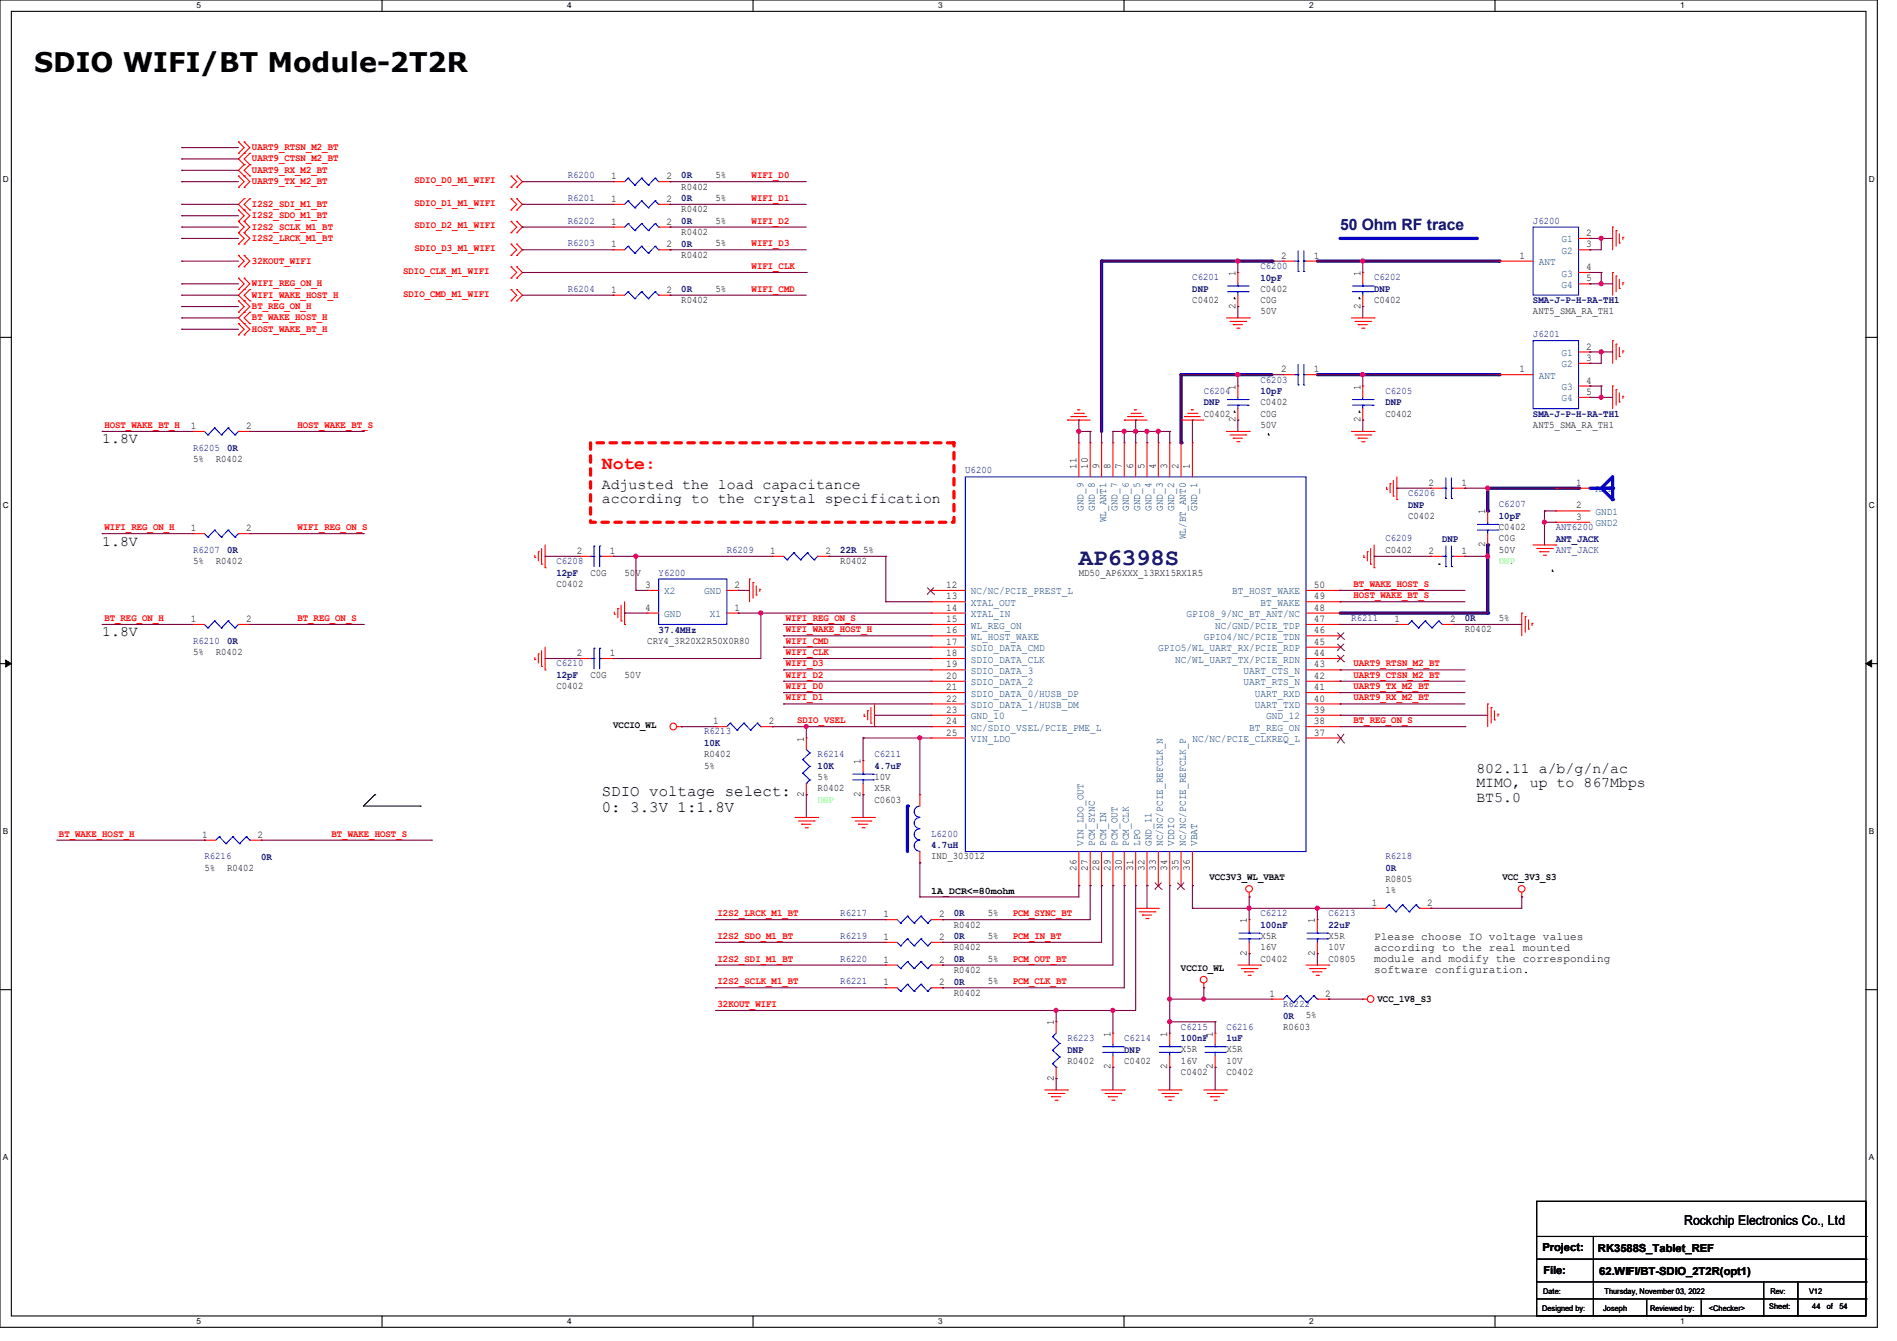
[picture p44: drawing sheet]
<svg xmlns="http://www.w3.org/2000/svg" width="297mm" height="210mm" viewBox="0 0 297 210" stroke-linecap="round" stroke-linejoin="round" font-family="sans-serif">
<defs><g id="words">
<text font-size="4.2" x="5.3" y="11.3">SDIO WIFI/BT Module-2T2R</text>
<text font-size="3.7" fill="#000080" x="168.9" y="88.5">AP6398S</text>
<text font-size="2.8" fill="#f00" x="94.2" y="73.5">Note:</text>
<text font-size="2.5" fill="#000080" x="209.8" y="36">50 Ohm RF trace</text>
<g font-size="2.5">
<text x="94.2" y="124.6">SDIO voltage select:</text>
<text x="94.2" y="127.1">0: 3.3V 1:1.8V</text>
</g>
<g font-size="2.3">
<text x="16" y="69.4">1.8V</text>
<text x="94.2" y="76.5">Adjusted the load capacitance</text>
<text x="94.2" y="78.8">according to the crystal specification</text>
<text x="16" y="85.4">1.8V</text>
<text x="16" y="99.7">1.8V</text>
<text x="231.1" y="121">802.11 a/b/g/n/ac</text>
<text x="231.1" y="123.3">MIMO, up to 867Mbps</text>
<text x="231.1" y="125.6">BT5.0</text>
</g>
<text font-size="2.1" x="263.7" y="191.9">Rockchip Electronics Co., Ltd</text>
<g font-size="1.7">
<text x="215.1" y="147.2">Please choose IO voltage values</text>
<text x="215.1" y="148.9">according to the real mounted</text>
<text x="215.1" y="150.7">module and modify the corresponding</text>
<text x="215.1" y="152.4">software configuration.</text>
<text x="241.5" y="196">Project:</text>
<text x="250.2" y="196.1">RK3588S_Tablet_REF</text>
<text x="241.6" y="199.5">File:</text>
<text x="250.4" y="199.7">62.WIFI/BT-SDIO_2T2R(opt1)</text>
</g>
<g font-size="1.6" fill="#f00">
<text x="39.5" y="23.5">UART9_RTSN_M2_BT</text>
<text x="39.5" y="27.1">UART9_RX_M2_BT</text>
<text x="39.5" y="25.3">UART9_CTSN_M2_BT</text>
<text x="39.5" y="28.8">UART9_TX_M2_BT</text>
<text x="64.9" y="28.7">SDIO_D0_M1_WIFI</text>
<text x="117.7" y="27.9">WIFI_D0</text>
<text x="39.5" y="32.4">I2S2_SDI_M1_BT</text>
<text x="39.5" y="35.9">I2S2_SCLK_M1_BT</text>
<text x="39.5" y="34.2">I2S2_SDO_M1_BT</text>
<text x="64.9" y="32.2">SDIO_D1_M1_WIFI</text>
<text x="64.9" y="35.8">SDIO_D2_M1_WIFI</text>
<text x="117.7" y="31.5">WIFI_D1</text>
<text x="117.7" y="35">WIFI_D2</text>
<text x="39.5" y="41.3">32KOUT_WIFI</text>
<text x="39.5" y="37.7">I2S2_LRCK_M1_BT</text>
<text x="64.9" y="39.3">SDIO_D3_M1_WIFI</text>
<text x="117.7" y="38.6">WIFI_D3</text>
<text x="39.5" y="44.8">WIFI_REG_ON_H</text>
<text x="39.5" y="46.6">WIFI_WAKE_HOST_H</text>
<text x="63.1" y="42.9">SDIO_CLK_M1_WIFI</text>
<text x="63.1" y="46.4">SDIO_CMD_M1_WIFI</text>
<text x="117.7" y="42.1">WIFI_CLK</text>
<text x="117.7" y="45.7">WIFI_CMD</text>
<text x="39.5" y="50.2">BT_WAKE_HOST_H</text>
<text x="39.5" y="48.4">BT_REG_ON_H</text>
<text x="39.5" y="51.9">HOST_WAKE_BT_H</text>
<text x="16.3" y="67">HOST_WAKE_BT_H</text>
<text x="46.6" y="67">HOST_WAKE_BT_S</text>
<text x="16.3" y="83">WIFI_REG_ON_H</text>
<text x="46.6" y="83">WIFI_REG_ON_S</text>
<text x="211.9" y="91.9">BT_WAKE_HOST_S</text>
<text x="211.9" y="93.7">HOST_WAKE_BT_S</text>
<text x="16.3" y="97.2">BT_REG_ON_H</text>
<text x="46.6" y="97.2">BT_REG_ON_S</text>
<text x="123" y="97.2">WIFI_REG_ON_S</text>
<text x="123" y="100.8">WIFI_CMD</text>
<text x="123" y="99">WIFI_WAKE_HOST_H</text>
<text x="123" y="106.1">WIFI_D2</text>
<text x="123" y="104.4">WIFI_D3</text>
<text x="123" y="102.6">WIFI_CLK</text>
<text x="123" y="107.9">WIFI_D0</text>
<text x="211.9" y="106.1">UART9_CTSN_M2_BT</text>
<text x="211.9" y="104.4">UART9_RTSN_M2_BT</text>
<text x="211.9" y="107.9">UART9_TX_M2_BT</text>
<text x="123" y="109.7">WIFI_D1</text>
<text x="124.8" y="113.2">SDIO_VSEL</text>
<text x="211.9" y="109.7">UART9_RX_M2_BT</text>
<text x="211.9" y="113.2">BT_REG_ON_S</text>
<text x="9.2" y="131">BT_WAKE_HOST_H</text>
<text x="51.9" y="131">BT_WAKE_HOST_S</text>
<text x="112.3" y="143.5">I2S2_LRCK_M1_BT</text>
<text x="158.6" y="143.5">PCM_SYNC_BT</text>
<text x="112.3" y="147">I2S2_SDO_M1_BT</text>
<text x="158.6" y="147">PCM_IN_BT</text>
<text x="112.3" y="150.6">I2S2_SDI_M1_BT</text>
<text x="112.3" y="154.1">I2S2_SCLK_M1_BT</text>
<text x="158.6" y="150.6">PCM_OUT_BT</text>
<text x="158.6" y="154.1">PCM_CLK_BT</text>
<text x="112.3" y="157.7">32KOUT_WIFI</text>
</g>
<g font-size="1.6" fill="#000080">
<text x="88.9" y="27.9">R6200</text>
<text x="106.7" y="27.9">0R</text>
<text x="88.9" y="35">R6202</text>
<text x="88.9" y="31.5">R6201</text>
<text x="106.7" y="35.1">0R</text>
<text x="106.7" y="31.5">0R</text>
<text x="240" y="35">J6200</text>
<text x="88.9" y="38.6">R6203</text>
<text x="106.7" y="38.6">0R</text>
<text x="88.9" y="45.7">R6204</text>
<text x="106.7" y="45.7">0R</text>
<text x="186.7" y="43.9">C6201</text>
<text x="186.7" y="45.7">DNP</text>
<text x="197.3" y="42.1">C6200</text>
<text x="197.3" y="43.9">10pF</text>
<text x="215.1" y="43.9">C6202</text>
<text x="215.1" y="45.7">DNP</text>
<text x="240" y="47.5">SMA-J-P-H-RA-TH1</text>
<text x="240" y="52.8">J6201</text>
<text x="197.3" y="59.9">C6203</text>
<text x="188.5" y="61.7">C6204</text>
<text x="188.5" y="63.5">DNP</text>
<text x="197.3" y="61.7">10pF</text>
<text x="216.9" y="61.7">C6205</text>
<text x="216.9" y="63.5">DNP</text>
<text x="240" y="65.3">SMA-J-P-H-RA-TH1</text>
<text x="30.2" y="70.6">R6205</text>
<text x="35.6" y="70.6">0R</text>
<text x="151.1" y="74.1">U6200</text>
<text x="220.5" y="77.7">C6206</text>
<text x="220.5" y="79.5">DNP</text>
<text x="234.7" y="79.5">C6207</text>
<text x="234.7" y="81.3">10pF</text>
<text x="243.6" y="83">ANT6200</text>
<text x="30.2" y="86.6">R6207</text>
<text x="35.6" y="86.6">0R</text>
<text x="87.1" y="88.3">C6208</text>
<text x="113.8" y="86.6">R6209</text>
<text x="131.6" y="86.6">22R 5%</text>
<text x="216.9" y="84.8">C6209</text>
<text x="225.8" y="84.8">DNP</text>
<text x="243.6" y="84.8">ANT_JACK</text>
<text x="243.6" y="86.6">ANT_JACK</text>
<text x="87.1" y="90.2">12pF</text>
<text x="103.1" y="90.1">Y6200</text>
<text x="30.2" y="100.8">R6210</text>
<text x="35.6" y="100.8">0R</text>
<text x="103.1" y="99.1">37.4MHz</text>
<text x="211.6" y="97.2">R6211</text>
<text x="229.3" y="97.3">0R</text>
<text x="87.1" y="104.4">C6210</text>
<text x="87.1" y="106.2">12pF</text>
<text x="110.2" y="115">R6213</text>
<text x="110.2" y="116.8">10K</text>
<text x="128" y="118.6">R6214</text>
<text x="136.9" y="118.6">C6211</text>
<text x="128" y="120.4">10K</text>
<text x="136.9" y="120.4">4.7uF</text>
<text x="145.8" y="131">L6200</text>
<text x="32" y="134.6">R6216</text>
<text x="40.9" y="134.6">0R</text>
<text x="145.8" y="132.8">4.7uH</text>
<text x="216.9" y="134.6">R6218</text>
<text x="216.9" y="136.4">0R</text>
<text x="131.6" y="143.5">R6217</text>
<text x="149.3" y="143.5">0R</text>
<text x="197.3" y="143.5">C6212</text>
<text x="208" y="143.5">C6213</text>
<text x="131.6" y="147">R6219</text>
<text x="149.3" y="147.1">0R</text>
<text x="197.3" y="145.3">100nF</text>
<text x="208" y="145.3">22uF</text>
<text x="131.6" y="154.1">R6221</text>
<text x="131.6" y="150.6">R6220</text>
<text x="149.3" y="154.2">0R</text>
<text x="149.3" y="150.6">0R</text>
<text x="184.9" y="161.2">C6215</text>
<text x="192" y="161.2">C6216</text>
<text x="200.9" y="157.7">R6222</text>
<text x="200.9" y="159.5">0R</text>
<text x="167.1" y="163">R6223</text>
<text x="167.1" y="164.8">DNP</text>
<text x="176" y="163">C6214</text>
<text x="176" y="164.8">DNP</text>
<text x="184.9" y="163.1">100nF</text>
<text x="192" y="163.1">1uF</text>
</g>
<g font-size="1.6">
<text x="95.7" y="28.1">1</text>
<text x="104.3" y="28.1">2</text>
<text x="106.7" y="29.7">R0402</text>
<text x="112" y="27.9">5%</text>
<text x="95.7" y="35.2">1</text>
<text x="95.7" y="31.6">1</text>
<text x="104.3" y="35.2">2</text>
<text x="104.3" y="31.6">2</text>
<text x="106.7" y="33.2">R0402</text>
<text x="112" y="35">5%</text>
<text x="112" y="31.5">5%</text>
<text x="95.7" y="38.7">1</text>
<text x="104.3" y="38.7">2</text>
<text x="106.7" y="36.8">R0402</text>
<text x="106.7" y="40.3">R0402</text>
<text x="112" y="38.6">5%</text>
<text x="200.6" y="40.5">2</text>
<text x="205.7" y="40.5">1</text>
<text x="237.9" y="40.5">1</text>
<text x="248.4" y="37">2</text>
<text x="248.4" y="38.7">3</text>
<text x="95.7" y="45.8">1</text>
<text x="104.3" y="45.8">2</text>
<text x="106.7" y="47.5">R0402</text>
<text x="112" y="45.7">5%</text>
<text x="186.7" y="47.5">C0402</text>
<text x="193.4" y="43.2" transform="rotate(-90 193.4 43.2)">1</text>
<text x="197.3" y="45.7">C0402</text>
<text x="197.3" y="47.5">C0G</text>
<text x="213" y="43.2" transform="rotate(-90 213 43.2)">1</text>
<text x="215.1" y="47.5">C0402</text>
<text x="248.4" y="42.3">4</text>
<text x="248.4" y="44.1">5</text>
<text x="193.4" y="48.4" transform="rotate(-90 193.4 48.4)">2</text>
<text x="197.3" y="49.2">50V</text>
<text x="213" y="48.4" transform="rotate(-90 213 48.4)">2</text>
<text x="240" y="49.2">ANT5_SMA_RA_TH1</text>
<text x="200.6" y="58.3">2</text>
<text x="205.7" y="58.3">1</text>
<text x="237.9" y="58.3">1</text>
<text x="248.4" y="54.7">2</text>
<text x="248.4" y="56.5">3</text>
<text x="188.5" y="65.2">C0402</text>
<text x="193.4" y="61" transform="rotate(-90 193.4 61)">1</text>
<text x="197.3" y="63.5">C0402</text>
<text x="197.3" y="65.2">C0G</text>
<text x="213" y="61" transform="rotate(-90 213 61)">1</text>
<text x="216.9" y="65.2">C0402</text>
<text x="248.4" y="60.1">4</text>
<text x="248.4" y="61.8">5</text>
<text x="29.9" y="67.2">1</text>
<text x="38.6" y="67.2">2</text>
<text x="193.4" y="66.1" transform="rotate(-90 193.4 66.1)">2</text>
<text x="197.3" y="67">50V</text>
<text x="213" y="66.1" transform="rotate(-90 213 66.1)">2</text>
<text x="240" y="67">ANT5_SMA_RA_TH1</text>
<text x="30.2" y="72.3">5%</text>
<text x="33.8" y="72.3">R0402</text>
<text x="168.5" y="73.5" transform="rotate(-90 168.5 73.5)">11</text>
<text x="170.3" y="73.5" transform="rotate(-90 170.3 73.5)">10</text>
<text x="172.1" y="73.5" transform="rotate(-90 172.1 73.5)">9</text>
<text x="173.9" y="73.5" transform="rotate(-90 173.9 73.5)">8</text>
<text x="175.6" y="73.5" transform="rotate(-90 175.6 73.5)">7</text>
<text x="177.4" y="73.5" transform="rotate(-90 177.4 73.5)">6</text>
<text x="179.2" y="73.5" transform="rotate(-90 179.2 73.5)">5</text>
<text x="181" y="73.5" transform="rotate(-90 181 73.5)">4</text>
<text x="182.8" y="73.5" transform="rotate(-90 182.8 73.5)">3</text>
<text x="184.5" y="73.5" transform="rotate(-90 184.5 73.5)">2</text>
<text x="186.3" y="73.5" transform="rotate(-90 186.3 73.5)">1</text>
<text x="223.7" y="76.1">2</text>
<text x="228.8" y="76.1">1</text>
<text x="246.8" y="76.1">1</text>
<text x="29.9" y="83.2">1</text>
<text x="38.6" y="83.2">2</text>
<text x="220.5" y="81.2">C0402</text>
<text x="232.5" y="80.6" transform="rotate(-90 232.5 80.6)">1</text>
<text x="234.7" y="83">C0402</text>
<text x="246.8" y="79.6">2</text>
<text x="246.8" y="81.4">3</text>
<text x="30.2" y="88.3">5%</text>
<text x="33.8" y="88.3">R0402</text>
<text x="90.3" y="86.7">2</text>
<text x="95.5" y="86.7">1</text>
<text x="120.6" y="86.7">1</text>
<text x="129.2" y="86.7">2</text>
<text x="131.6" y="88.3">R0402</text>
<text x="216.9" y="86.6">C0402</text>
<text x="223.7" y="86.7">2</text>
<text x="228.8" y="86.7">1</text>
<text x="232.5" y="85.7" transform="rotate(-90 232.5 85.7)">2</text>
<text x="234.7" y="84.8">C0G</text>
<text x="234.7" y="86.6">50V</text>
<text x="87.1" y="91.9">C0402</text>
<text x="92.4" y="90.1">C0G</text>
<text x="97.8" y="90.1">50V</text>
<text x="101" y="92.1">3</text>
<text x="101" y="95.6">4</text>
<text x="115" y="95.6">1</text>
<text x="115" y="92.1">2</text>
<text x="148.1" y="93.9">13</text>
<text x="148.1" y="95.6">14</text>
<text x="148.1" y="92.1">12</text>
<text x="168.9" y="90.1">MD50_AP6XXX_13RX15RX1R5</text>
<text x="205.7" y="95.6">48</text>
<text x="205.7" y="93.9">49</text>
<text x="205.7" y="92.1">50</text>
<text x="29.9" y="97.4">1</text>
<text x="38.6" y="97.4">2</text>
<text x="101.3" y="100.8">CRY4_3R20X2R50X0R80</text>
<text x="148.1" y="101">17</text>
<text x="148.1" y="99.2">16</text>
<text x="148.1" y="97.4">15</text>
<text x="205.7" y="101">45</text>
<text x="205.7" y="99.2">46</text>
<text x="205.7" y="97.4">47</text>
<text x="218.3" y="97.4">1</text>
<text x="227" y="97.4">2</text>
<text x="229.3" y="99">R0402</text>
<text x="234.7" y="97.2">5%</text>
<text x="30.2" y="102.6">5%</text>
<text x="33.8" y="102.6">R0402</text>
<text x="87.1" y="107.9">C0402</text>
<text x="90.3" y="102.7">2</text>
<text x="92.4" y="106.1">C0G</text>
<text x="95.5" y="102.7">1</text>
<text x="97.8" y="106.1">50V</text>
<text x="148.1" y="102.7">18</text>
<text x="148.1" y="104.5">19</text>
<text x="148.1" y="106.3">20</text>
<text x="205.7" y="106.3">42</text>
<text x="205.7" y="104.5">43</text>
<text x="205.7" y="102.7">44</text>
<text x="111.7" y="113.4">1</text>
<text x="120.3" y="113.4">2</text>
<text x="148.1" y="109.9">22</text>
<text x="148.1" y="113.4">24</text>
<text x="148.1" y="108.1">21</text>
<text x="148.1" y="111.6">23</text>
<text x="205.7" y="111.6">39</text>
<text x="205.7" y="113.4">38</text>
<text x="205.7" y="109.9">40</text>
<text x="205.7" y="108.1">41</text>
<text x="96" y="114">VCCIO_WL</text>
<text x="110.2" y="118.6">R0402</text>
<text x="125.9" y="116.1" transform="rotate(-90 125.9 116.1)">1</text>
<text x="134.7" y="119.7" transform="rotate(-90 134.7 119.7)">1</text>
<text x="148.1" y="115.2">25</text>
<text x="205.7" y="115.2">37</text>
<text x="110.2" y="120.4">5%</text>
<text x="125.9" y="124.8" transform="rotate(-90 125.9 124.8)">2</text>
<text x="128" y="123.9">R0402</text>
<text x="128" y="122.1">5%</text>
<text x="134.7" y="124.8" transform="rotate(-90 134.7 124.8)">2</text>
<text x="136.9" y="125.7">C0603</text>
<text x="136.9" y="123.9">X5R</text>
<text x="136.9" y="122.1">10V</text>
<text x="31.7" y="131.2">1</text>
<text x="40.3" y="131.2">2</text>
<text x="32" y="136.4">5%</text>
<text x="35.6" y="136.4">R0402</text>
<text x="145.8" y="134.6">IND_303012</text>
<text x="168.5" y="136.4" transform="rotate(-90 168.5 136.4)">26</text>
<text x="170.3" y="136.4" transform="rotate(-90 170.3 136.4)">27</text>
<text x="172.1" y="136.4" transform="rotate(-90 172.1 136.4)">28</text>
<text x="173.9" y="136.4" transform="rotate(-90 173.9 136.4)">29</text>
<text x="175.6" y="136.4" transform="rotate(-90 175.6 136.4)">30</text>
<text x="177.4" y="136.4" transform="rotate(-90 177.4 136.4)">31</text>
<text x="179.2" y="136.4" transform="rotate(-90 179.2 136.4)">32</text>
<text x="181" y="136.4" transform="rotate(-90 181 136.4)">33</text>
<text x="182.8" y="136.4" transform="rotate(-90 182.8 136.4)">34</text>
<text x="184.5" y="136.4" transform="rotate(-90 184.5 136.4)">35</text>
<text x="186.3" y="136.4" transform="rotate(-90 186.3 136.4)">36</text>
<text x="189.3" y="137.8">VCC3V3_WL_VBAT</text>
<text x="235.2" y="137.8">VCC_3V3_S3</text>
<text x="138.3" y="143.6">1</text>
<text x="145.8" y="140">1A_DCR&lt;=80mohm</text>
<text x="147" y="143.6">2</text>
<text x="154.7" y="143.5">5%</text>
<text x="214.8" y="141.9">1</text>
<text x="216.9" y="138.1">R0805</text>
<text x="216.9" y="139.9">1%</text>
<text x="223.5" y="141.9">2</text>
<text x="138.3" y="147.2">1</text>
<text x="147" y="147.2">2</text>
<text x="149.3" y="145.2">R0402</text>
<text x="149.3" y="148.8">R0402</text>
<text x="154.7" y="147">5%</text>
<text x="195.2" y="149.7" transform="rotate(-90 195.2 149.7)">2</text>
<text x="195.2" y="144.6" transform="rotate(-90 195.2 144.6)">1</text>
<text x="197.3" y="147">X5R</text>
<text x="197.3" y="148.8">16V</text>
<text x="205.9" y="149.7" transform="rotate(-90 205.9 149.7)">2</text>
<text x="205.9" y="144.6" transform="rotate(-90 205.9 144.6)">1</text>
<text x="208" y="147">X5R</text>
<text x="208" y="148.8">10V</text>
<text x="138.3" y="154.3">1</text>
<text x="138.3" y="150.7">1</text>
<text x="147" y="154.3">2</text>
<text x="147" y="150.7">2</text>
<text x="149.3" y="155.9">R0402</text>
<text x="149.3" y="152.4">R0402</text>
<text x="154.7" y="154.1">5%</text>
<text x="154.7" y="150.6">5%</text>
<text x="184.9" y="152.1">VCCIO_WL</text>
<text x="197.3" y="150.6">C0402</text>
<text x="208" y="150.6">C0805</text>
<text x="165" y="160.6" transform="rotate(-90 165 160.6)">1</text>
<text x="198.8" y="156.1">1</text>
<text x="200.9" y="161.2">R0603</text>
<text x="204.5" y="159.5">5%</text>
<text x="207.5" y="156.1">2</text>
<text x="215.7" y="156.8">VCC_1V8_S3</text>
<text x="167.1" y="166.6">R0402</text>
<text x="173.9" y="167.5" transform="rotate(-90 173.9 167.5)">2</text>
<text x="173.9" y="162.4" transform="rotate(-90 173.9 162.4)">1</text>
<text x="176" y="166.6">C0402</text>
<text x="182.8" y="167.5" transform="rotate(-90 182.8 167.5)">2</text>
<text x="182.8" y="162.4" transform="rotate(-90 182.8 162.4)">1</text>
<text x="184.9" y="164.8">X5R</text>
<text x="184.9" y="166.6">16V</text>
<text x="189.9" y="167.5" transform="rotate(-90 189.9 167.5)">2</text>
<text x="189.9" y="162.4" transform="rotate(-90 189.9 162.4)">1</text>
<text x="192" y="164.8">X5R</text>
<text x="192" y="166.6">10V</text>
<text x="165" y="169.3" transform="rotate(-90 165 169.3)">2</text>
<text x="184.9" y="168.4">C0402</text>
<text x="192" y="168.4">C0402</text>
</g>
<g font-size="1.6" fill="#004080">
<text x="240.9" y="41.5">ANT</text>
<text x="244.5" y="38">G1</text>
<text x="244.5" y="39.8">G2</text>
<text x="244.5" y="43.3">G3</text>
<text x="244.5" y="45.1">G4</text>
<text x="240.9" y="59.3">ANT</text>
<text x="244.5" y="55.8">G1</text>
<text x="244.5" y="57.5">G2</text>
<text x="244.5" y="61.1">G3</text>
<text x="244.5" y="62.9">G4</text>
<text x="249.8" y="77.1">ANT</text>
<text x="169.6" y="80" transform="rotate(-90 169.6 80)">GND_9</text>
<text x="171.4" y="80" transform="rotate(-90 171.4 80)">GND_8</text>
<text x="173.2" y="81.8" transform="rotate(-90 173.2 81.8)">WL_ANT1</text>
<text x="175" y="80" transform="rotate(-90 175 80)">GND_7</text>
<text x="176.7" y="80" transform="rotate(-90 176.7 80)">GND_6</text>
<text x="178.5" y="80" transform="rotate(-90 178.5 80)">GND_5</text>
<text x="180.3" y="80" transform="rotate(-90 180.3 80)">GND_4</text>
<text x="182.1" y="80" transform="rotate(-90 182.1 80)">GND_3</text>
<text x="183.9" y="80" transform="rotate(-90 183.9 80)">GND_2</text>
<text x="187.4" y="80" transform="rotate(-90 187.4 80)">GND_1</text>
<text x="249.8" y="80.6">GND1</text>
<text x="249.8" y="82.4">GND2</text>
<text x="185.6" y="84.5" transform="rotate(-90 185.6 84.5)">WL/BT_ANT0</text>
<text x="104" y="93.1">X2</text>
<text x="110.2" y="93.1">GND</text>
<text x="152" y="94.9">XTAL_OUT</text>
<text x="152" y="93.1">NC/NC/PCIE_PREST_L</text>
<text x="192.9" y="93.1">BT_HOST_WAKE</text>
<text x="197.3" y="94.9">BT_WAKE</text>
<text x="104" y="96.6">GND</text>
<text x="111.1" y="96.6">X1</text>
<text x="152" y="96.6">XTAL_IN</text>
<text x="152" y="102">SDIO_DATA_CMD</text>
<text x="152" y="100.2">WL_HOST_WAKE</text>
<text x="152" y="98.4">WL_REG_ON</text>
<text x="181.3" y="102">GPIO5/WL_UART_RX/PCIE_RDP</text>
<text x="185.8" y="96.6">GPIO8_9/NC_BT_ANT/NC</text>
<text x="188.5" y="100.2">GPIO4/NC/PCIE_TDN</text>
<text x="190.2" y="98.4">NC/GND/PCIE_TDP</text>
<text x="152" y="103.8">SDIO_DATA_CLK</text>
<text x="152" y="105.5">SDIO_DATA_3</text>
<text x="152" y="107.3">SDIO_DATA_2</text>
<text x="184" y="103.8">NC/WL_UART_TX/PCIE_RDN</text>
<text x="194.7" y="107.3">UART_RTS_N</text>
<text x="194.7" y="105.5">UART_CTS_N</text>
<text x="152" y="110.9">SDIO_DATA_1/HUSB_DM</text>
<text x="152" y="109.1">SDIO_DATA_0/HUSB_DP</text>
<text x="152" y="112.6">GND_10</text>
<text x="196.5" y="110.9">UART_TXD</text>
<text x="196.5" y="109.1">UART_RXD</text>
<text x="198.2" y="112.6">GND_12</text>
<text x="152" y="116.2">VIN_LDO</text>
<text x="152" y="114.4">NC/SDIO_VSEL/PCIE_PME_L</text>
<text x="186.7" y="116.2">NC/NC/PCIE_CLKREQ_L</text>
<text x="195.6" y="114.4">BT_REG_ON</text>
<text x="169.6" y="132.5" transform="rotate(-90 169.6 132.5)">VIN_LDO_OUT</text>
<text x="171.4" y="132.5" transform="rotate(-90 171.4 132.5)">PCM_SYNC</text>
<text x="173.2" y="132.5" transform="rotate(-90 173.2 132.5)">PCM_IN</text>
<text x="175" y="132.5" transform="rotate(-90 175 132.5)">PCM_OUT</text>
<text x="176.7" y="132.5" transform="rotate(-90 176.7 132.5)">PCM_CLK</text>
<text x="178.5" y="132.5" transform="rotate(-90 178.5 132.5)">LPO</text>
<text x="180.3" y="132.5" transform="rotate(-90 180.3 132.5)">GND_11</text>
<text x="182.1" y="132.5" transform="rotate(-90 182.1 132.5)">NC/NC/PCIE_REFCLK_N</text>
<text x="183.9" y="132.5" transform="rotate(-90 183.9 132.5)">VDDIO</text>
<text x="185.6" y="132.5" transform="rotate(-90 185.6 132.5)">NC/NC/PCIE_REFCLK_P</text>
<text x="187.4" y="132.5" transform="rotate(-90 187.4 132.5)">VBAT</text>
</g>
<g font-size="1.6" fill="#0f0">
<text x="234.7" y="88.3">DNP</text>
<text x="128" y="125.7">DNP</text>
</g>
<g font-size="1.3">
<text x="30.8" y="1.3">5</text>
<text x="88.8" y="1.3">4</text>
<text x="146.9" y="1.3">3</text>
<text x="205" y="1.3">2</text>
<text x="263.1" y="1.3">1</text>
<text x=".5" y="28.4">D</text>
<text x="292.6" y="28.4">D</text>
<text x=".5" y="79.5">C</text>
<text x="292.6" y="79.5">C</text>
<text x=".5" y="130.6">B</text>
<text x="292.6" y="130.6">B</text>
<text x=".5" y="181.7">A</text>
<text x="292.6" y="181.7">A</text>
<text x="30.8" y="207.4">5</text>
<text x="88.8" y="207.4">4</text>
<text x="146.9" y="207.4">3</text>
<text x="205" y="207.4">2</text>
<text x="263.1" y="207.4">1</text>
</g>
<g font-size="1.2">
<text x="241.6" y="202.6">Date:</text>
<text x="251.2" y="202.6">Thursday, November 03, 2022</text>
<text x="277.2" y="202.6">Rev:</text>
<text x="283.2" y="202.6">V12</text>
<text x="241.4" y="205.3">Designed by:</text>
<text x="251" y="205.3">Joseph</text>
<text x="258.3" y="205.3">Reviewed by:</text>
<text x="267.6" y="205.3">&lt;Checker&gt;</text>
<text x="277" y="205.1">Sheet:</text>
<text x="283.7" y="205.1">44</text>
<text x="286" y="205.1">of</text>
<text x="288" y="205.1">54</text>
</g>
</g></defs>
<path d="M0 0h293.9v207.9h-293.9zM1.8 1.8h290.3v204.3h-290.3z" fill="none" stroke="#000" stroke-width=".17"/>
<g fill="#fff">
<path d="M30.8 .2h.7v1.4h-.7z"/>
<path d="M30.8 206.2h.7v1.4h-.7z"/>
</g>
<path d="M59.8 0v1.8M59.8 206.1v1.8" fill="none" stroke="#000" stroke-width=".17"/>
<g fill="#fff">
<path d="M88.8 .2h.7v1.4h-.7z"/>
<path d="M88.8 206.2h.7v1.4h-.7z"/>
</g>
<path d="M117.9 0v1.8M117.9 206.1v1.8" fill="none" stroke="#000" stroke-width=".17"/>
<g fill="#fff">
<path d="M146.9 .2h.7v1.4h-.7z"/>
<path d="M146.9 206.2h.7v1.4h-.7z"/>
</g>
<path d="M176 0v1.8M176 206.1v1.8" fill="none" stroke="#000" stroke-width=".17"/>
<g fill="#fff">
<path d="M205 .2h.7v1.4h-.7z"/>
<path d="M205 206.2h.7v1.4h-.7z"/>
</g>
<path d="M234.1 0v1.8M234.1 206.1v1.8" fill="none" stroke="#000" stroke-width=".17"/>
<g fill="#fff">
<path d="M263.1 .2h.6v1.4h-.6z"/>
<path d="M263.1 206.2h.6v1.4h-.6z"/>
<path d="M.5 27.3h.9v1.4h-.9z"/>
<path d="M292.6 27.3h.9v1.4h-.9z"/>
<path d="M.5 78.4h.9v1.4h-.9z"/>
<path d="M292.6 78.4h.9v1.4h-.9z"/>
</g>
<path d="M0 52.8h1.8M292.1 52.8h1.8" fill="none" stroke="#000" stroke-width=".17"/>
<g fill="#fff">
<path d="M.5 129.5h.8v1.4h-.8z"/>
<path d="M292.6 129.5h.8v1.4h-.8z"/>
</g>
<path d="M0 103.9h1.8M292.1 103.9h1.8" fill="none" stroke="#000" stroke-width=".17"/>
<path d="M.9 103.4l.9 .5-.9 .5zM292.1 103.9l.9-.5v1z" fill="#000" stroke="#000" stroke-width=".16"/>
<g fill="#fff">
<path d="M.5 180.5h.8v1.4h-.8z"/>
<path d="M292.6 180.5h.8v1.4h-.8z"/>
</g>
<g fill="none" stroke="#000" stroke-width=".17">
<path d="M193.3 46.8h.1M193.3 46.6v.2M212.8 46.8h.1M212.8 46.6v.2M193.3 64.6h.1M193.3 64.3v.3M198.6 68.1h.1M198.6 67.9v.2M212.8 64.6h.1M212.8 64.3v.3M225.3 88.3h.1M225.3 88.3h.2"/>
<path d="M243 89.5h.1M243 89.2v.3M0 155h1.8M292.1 155h1.8"/>
</g>
<path d="M172.5 40.9v26.7" fill="none" stroke="#0000a0" stroke-width=".51"/>
<circle cx="172.5" cy="40.9" r=".25" fill="#0000a0"/>
<path d="M172.5 40.9h26.6" fill="none" stroke="#0000a0" stroke-width=".51"/>
<circle cx="199.1" cy="40.9" r=".25" fill="#0000a0"/>
<path d="M206.2 40.9h28.5" fill="none" stroke="#0000a0" stroke-width=".51"/>
<circle cx="234.7" cy="40.9" r=".25" fill="#0000a0"/>
<path d="M206.2 58.7h28.5" fill="none" stroke="#0000a0" stroke-width=".51"/>
<circle cx="234.7" cy="58.7" r=".25" fill="#0000a0"/>
<path d="M184.9 58.7h14.2" fill="none" stroke="#0000a0" stroke-width=".51"/>
<circle cx="184.9" cy="58.7" r=".25" fill="#0000a0"/>
<path d="M184.9 58.7v10.6" fill="none" stroke="#0000a0" stroke-width=".51"/>
<circle cx="184.9" cy="69.3" r=".25" fill="#0000a0"/>
<path d="M232.9 85.3v10.7" fill="none" stroke="#0000a0" stroke-width=".51"/>
<circle cx="232.9" cy="85.3" r=".25" fill="#0000a0"/>
<path d="M232.9 76.5h14.2" fill="none" stroke="#0000a0" stroke-width=".51"/>
<circle cx="247.1" cy="76.5" r=".25" fill="#0000a0"/>
<path d="M232.9 76.5v3.5" fill="none" stroke="#0000a0" stroke-width=".51"/>
<circle cx="232.9" cy="80" r=".25" fill="#0000a0"/>
<path d="M209.8 96h23.1" fill="none" stroke="#0000a0" stroke-width=".51"/>
<circle cx="232.9" cy="96" r=".25" fill="#0000a0"/>
<path d="M92.5 69.3h56.9v12.5h-56.9z" fill="none" stroke="#f00" stroke-width=".51" stroke-dasharray="1 1"/>
<path d="M209.8 37.3h21.3" fill="none" stroke="#0000a0" stroke-width=".51"/>
<circle cx="231.1" cy="37.3" r=".25" fill="#0000a0"/>
<g fill="none" stroke="#000" stroke-width=".17">
<path d="M58.7 124.5h.1M58.7 124.5l-1.8 1.7h8.9M65.8 126.2h.1M240.6 188.1h51.5v18h-51.5zM240.6 193.6h51.5M240.6 197.2h51.5M249.5 193.6v12.5M292.1 193.6h.1M292.1 197.2h.1M240.6 200.7h51.5M240.6 203.4h51.5M249.5 206.1h.1"/>
<path d="M257.8 206.1h.1M257.8 203.4v2.7M266.4 206.1h.1M266.4 203.4v2.7M276.1 206.1h.1M276.1 200.7v5.4M281.5 206.1h.1M281.5 200.7v5.4M292.1 200.7h.1M292.1 203.4h.1"/>
</g>
<g fill="none" stroke="#f00" stroke-width=".17">
<path d="M37.3 29.3h.1M37.3 27.6h.1M37.3 24h.1M37.3 22.2h.1M37.3 36.4h.1M37.3 34.7h.1M37.3 38.2h.1M37.3 32.9h.1M37.3 27.6l.9 .8-.9 .9M37.3 22.2l.9 .9-.9 .9M37.3 34.7l.9 .9-.9 .8M37.3 36.4l.9 .9-.9 .9"/>
<path d="M37.3 32.9l.9 .9-.9 .9M38.2 25.8h.1M38.2 27.6h.1M38.2 24h.1M38.2 29.3h.1M38.2 22.2h.1M38.2 31.1h.1M38.2 32.9h.1M38.2 36.4h.1M38.2 34.7h.1M38.2 38.2h.1M38.2 25.8l-.9 .9 1.8 1.7-.9 .9"/>
<path d="M38.2 22.2l.9 .9-1.8 1.8 .9 .9M38.2 31.1l-.9 .9 1.8 1.8-.9 .9M38.2 34.7l.9 .9-.9 .8M38.2 36.4l.9 .9-.9 .9M39.1 27.6h.1M39.1 25.8h.1M39.1 24h.1M39.1 32.9h.1M39.1 31.1h.1M39.1 25.8l-.9 .9 .9 .9M39.1 24l-.9 .9 .9 .9M39.1 31.1l-.9 .9 .9 .9"/>
<path d="M80 27.6h.1M80 29.3h.1M80 31.1h.1M80 32.9h.1M80 34.7h.1M80 36.4h.1M80 38.2h.1M80 27.6l.9 .8-.9 .9M80 31.1l.9 .9-.9 .9M80 34.7l.9 .9-.9 .8M80 38.2l.9 .9-.9 .9M80.9 29.3h.1"/>
<path d="M80.9 27.6h.1M80.9 32.9h.1M80.9 31.1h.1M80.9 36.4h.1M80.9 34.7h.1M80.9 38.2h.1M80.9 27.6l.9 .8-.9 .9M80.9 31.1l.9 .9-.9 .9M80.9 34.7l.9 .9-.9 .8M80.9 38.2l.9 .9-.9 .9M96 28.4h.1M96 35.6h.1"/>
<path d="M96 28.4h1.8M96 35.6h1.8M103.1 28.4h1.8M103.1 35.6h1.8M104.9 28.4h.1M104.9 35.6h.1M247.1 37.3h1.8M247.1 39.1h1.8M248.9 37.3h.1M248.9 39.1h.1M252.5 35.6h.1M252.5 35.6v3.5"/>
<path d="M253 36.1h.1M253 36.1v2.5M253.5 38.1h.1M253.5 36.6v1.5M254.1 37.2h.1M254.1 37.2v.3M37.3 45.3h.1M37.3 43.6h.1M37.3 48.9h.1M37.3 47.1h.1M37.3 52.5h.1M37.3 50.7h.1"/>
<path d="M37.3 41.8h.1M37.3 40h.1M37.3 43.6l.9 .8-.9 .9M37.3 47.1l.9 .9-.9 .9M37.3 50.7l.9 .9-.9 .9M37.3 40l.9 .9-.9 .9M38.2 45.3h.1M38.2 43.6h.1M38.2 48.9h.1M38.2 50.7h.1M38.2 47.1h.1M38.2 52.5h.1"/>
<path d="M38.2 41.8h.1M38.2 40h.1M38.2 43.6l.9 .8-1.8 1.8 1.8 1.8-1.8 1.8 1.8 1.8-.9 .9M38.2 40l.9 .9-.9 .9M39.1 50.7h.1M39.1 48.9h.1M39.1 47.1h.1M39.1 45.3h.1M39.1 48.9l-.9 .9 .9 .9M39.1 45.3l-.9 .9 .9 .9M80 40h.1M80 41.8h.1"/>
<path d="M80 43.6h.1M80 45.3h.1M80 47.1h.1M80 41.8l.9 .9-.9 .9M80 45.3l.9 .9-.9 .9M80.9 40h.1M80.9 43.6h.1M80.9 41.8h.1M80.9 47.1h.1M80.9 45.3h.1M80.9 41.8l.9 .9-.9 .9M80.9 45.3l.9 .9-.9 .9"/>
<path d="M96 46.2h.1M96 46.2h1.8M103.1 46.2h1.8M104.9 46.2h.1M192 49.8h3.6M192.6 50.3h2.4M193.1 50.8h.1M193.1 50.8h1.4M193.6 51.4h.4M194 51.4h.1M195 50.3h.1M195.6 49.8h.1"/>
<path d="M200.9 58.7h.1M200.9 58.7h1.8M204.5 58.7h1.7M206.2 58.7h.1M211.6 49.8h3.5M212.1 50.3h2.5M212.6 50.8h.1M212.6 50.8h1.5M213.2 51.4h.3M213.4 42.7h.1M213.4 48h.1M213.4 42.7v1.7"/>
<path d="M213.4 46.2v1.8M213.5 51.4h.1M214.6 50.3h.1M215.1 49.8h.1M234.7 58.7h.1M234.7 40.9h.1M234.7 58.7h5.3M234.7 40.9h5.3M247.1 55.1h1.8M247.1 56.9h1.8M247.1 42.7h1.8M247.1 44.4h1.8"/>
<path d="M248.9 55.1h.1M248.9 56.9h.1M248.9 42.7h.1M248.9 44.4h.1M252.5 53.3h.1M252.5 42.7h.1M252.5 42.7v3.5M252.5 53.3v3.6M253 53.9h.1M253 43.2h.1M253 43.2v2.5M253 53.9v2.4"/>
<path d="M253.5 55.8h.1M253.5 45.2h.1M253.5 43.7v1.5M253.5 54.4v1.4M254.1 54.9h.1M254.1 44.3h.1M254.1 44.3v.3M254.1 54.9v.4M30.2 67.6h.1M30.2 67.6h1.8M37.3 67.6h1.8M39.1 67.6h.1"/>
<path d="M167.1 65.8h.1M167.1 65.8h3.6M167.7 65.2h.1M167.7 65.2h2.4M168.2 64.7h1.4M168.7 64.2h.1M168.7 64.2h.4M168.9 69.3h.1M168.9 69.3v5.4M169.6 64.7h.1M170.7 69.3h.1M170.7 69.3v5.4"/>
<path d="M172.5 69.3h.1M172.5 69.3v5.4M174.2 69.3h.1M174.2 69.3v5.4M176 65.8h.1M176 69.3h.1M176 65.8h3.6M176 69.3v5.4M176.6 65.2h.1M176.6 65.2h2.4M177.1 64.7h1.4M177.6 64.2h.1"/>
<path d="M177.6 64.2h.4M177.8 69.3h.1M177.8 69.3v5.4M178.5 64.7h.1M179.6 69.3h.1M179.6 69.3v5.4M181.4 69.3h.1M181.4 69.3v5.4M183.1 69.3h.1M183.1 69.3v5.4M184.9 65.8h.1M184.9 69.3h.1"/>
<path d="M184.9 65.8h3.6M184.9 69.3v5.4M185.5 65.2h.1M185.5 65.2h2.4M186 64.7h1.4M186.5 64.2h.1M186.5 64.2h.4M186.7 69.3h.1M186.7 69.3v5.4M187.4 64.7h.1M192 67.6h3.6M192.6 68.1h2.4"/>
<path d="M193.1 68.6h.1M193.1 68.6h1.4M193.6 69.2h.4M193.8 60.5h.1M193.8 65.8h.1M193.8 60.5v1.7M193.8 64v1.8M194 69.2h.1M195 68.1h.1M195.6 67.6h.1M211.6 67.6h3.5M212.1 68.1h2.5"/>
<path d="M212.6 68.6h.1M212.6 68.6h1.5M213.2 69.2h.3M213.4 60.5h.1M213.4 65.8h.1M213.4 60.5v1.7M213.4 64v1.8M213.5 69.2h.1M214.6 68.1h.1M215.1 67.6h.1M217.1 76.6h.1M217.1 76.3v.3"/>
<path d="M217.6 75.7h.1M217.6 75.7v1.5M218.1 77.7h.1M218.1 75.2v2.5M218.7 78.2h.1M218.7 74.7v3.5M224 76.5h.1M224 76.5h1.8M227.6 76.5h1.8M229.4 76.5h.1M247.1 60.5h1.8M247.1 62.2h1.8"/>
<path d="M248.9 60.5h.1M248.9 62.2h.1M252.5 60.5h.1M252.5 60.5v3.5M253 61h.1M253 61v2.5M253.5 62.9h.1M253.5 61.5v1.4M254.1 62.1h.1M254.1 62.1v.3M30.2 97.8h.1M30.2 83.6h.1"/>
<path d="M30.2 97.8h1.8M30.2 83.6h1.8M37.3 97.8h1.8M37.3 83.6h1.8M39.1 97.8h.1M39.1 83.6h.1M83.7 87.3h.1M83.7 87v.3M84.3 86.4h.1M84.3 86.4v1.4M84.8 88.3h.1M84.8 85.9v2.4"/>
<path d="M85.3 88.9h.1M85.3 85.3v3.6M90.7 87.1h.1M90.7 87.1h1.8M94.2 87.1h1.8M96 87.1h.1M96.2 96.2h.1M96.2 95.8v.4M96.7 95.3h.1M96.7 95.3v1.4M97.2 97.2h.1M97.2 94.8v2.4"/>
<path d="M97.8 97.8h.1M97.8 94.2v3.6M101.3 92.5h.1M101.3 96h.1M101.3 96h1.8M101.3 92.5h1.8M113.8 96h1.8M113.8 92.5h1.8M115.6 96h.1M115.6 92.5h.1M117.3 90.7h.1M117.3 90.7v3.5"/>
<path d="M117.9 91.2h.1M117.9 91.2v2.5M118.4 93.2h.1M118.4 91.7v1.5M119 92.3h.1M119 92.3v.3M120.9 87.1h.1M120.9 87.1h1.8M128 87.1h1.8M129.8 87.1h.1M145.8 94.2h.1M145.8 96h.1"/>
<path d="M145.8 99.6h.1M145.8 97.8h.1M145.8 92.5h.1M145.8 94.2h5.3M145.8 96h5.3M145.8 99.6h5.3M145.8 97.8h5.3M145.8 92.5h5.3M204.5 94.2h5.3M204.5 96h5.3M204.5 99.6h5.3M204.5 97.8h5.3"/>
<path d="M204.5 92.5h5.3M209.8 99.6h.1M209.8 97.8h.1M209.8 96h.1M209.8 94.2h.1M209.8 92.5h.1M213.5 87.3h.1M213.5 87v.3M214.1 86.4h.1M214.1 86.4v1.4M214.6 88.3h.1M214.6 85.9v2.4"/>
<path d="M215.1 88.9h.1M215.1 85.3v3.6M218.7 97.8h.1M218.7 97.8h1.8M224 87.1h.1M224 87.1h1.8M225.8 97.8h1.8M227.6 97.8h.1M227.6 87.1h1.8M229.4 87.1h.1M232.9 80h.1M232.9 85.3h.1"/>
<path d="M232.9 80v1.8M232.9 83.6v1.7M238.3 96h.1M238.3 96v3.6M238.8 96.6h.1M238.8 96.6v2.4M239.3 98.5h.1M239.3 97.1v1.4M239.9 97.6h.1M239.9 97.6v.4M240 85.3h3.6M240.6 85.9h2.4"/>
<path d="M241.1 86.4h.1M241.1 86.4h1.4M241.6 87h.4M242 87h.1M243 85.9h.1M243.6 85.3h.1M83.7 103.3h.1M83.7 103v.3M84.3 102.4h.1M84.3 102.4v1.4M84.8 104.4h.1M84.8 101.9v2.5"/>
<path d="M85.3 104.9h.1M85.3 101.3v3.6M90.7 103.1h.1M90.7 103.1h1.8M94.2 103.1h1.8M96 103.1h.1M106 113.8h.7M106.7 113.8h.1M112 113.8h.1M112 113.8h1.8M119.1 113.8h1.8M120.9 113.8h.1"/>
<path d="M126.2 115.6h.1M126.2 115.6v1.7M135.1 119.1h.1M135.1 119.1v1.8M135.3 112.2h.1M135.3 111.8v.4M135.8 111.3h.1M135.8 111.3v1.4M136.4 113.2h.1M136.4 110.8v2.4M136.9 113.8h.1M136.9 110.2v3.6"/>
<path d="M145.8 115.6h.1M145.8 110.2h.1M145.8 113.8h.1M145.8 103.1h.1M145.8 101.3h.1M145.8 104.9h.1M145.8 106.7h.1M145.8 108.5h.1M145.8 112h.1M145.8 113.8h5.3M145.8 115.6h5.3M145.8 112h5.3"/>
<path d="M145.8 110.2h5.3M145.8 103.1h5.3M145.8 101.3h5.3M145.8 104.9h5.3M145.8 106.7h5.3M145.8 108.5h5.3M204.5 113.8h5.3M204.5 115.6h5.3M204.5 112h5.3M204.5 110.2h5.3M204.5 103.1h5.3M204.5 101.3h5.3"/>
<path d="M204.5 104.9h5.3M204.5 106.7h5.3M204.5 108.5h5.3M209.8 115.6h.1M209.8 112h.1M209.8 113.8h.1M209.8 110.2h.1M209.8 106.7h.1M209.8 104.9h.1M209.8 108.5h.1M209.8 103.1h.1M209.8 101.3h.1"/>
<path d="M232.9 110.2h.1M232.9 110.2v3.6M233.5 110.8h.1M233.5 110.8v2.4M234 112.7h.1M234 111.3v1.4M234.5 111.8h.1M234.5 111.8v.4M32 131.6h.1M32 131.6h1.8M39.1 131.6h1.8M40.9 131.6h.1"/>
<path d="M124.5 128h3.5M125 128.6h2.5M125.5 129.1h.1M125.5 129.1h1.5M126.1 129.6h.3M126.2 124.5h.1M126.2 122.7v1.8M126.4 129.6h.1M127.5 128.6h.1M128 128h.1M133.3 128h3.6M133.9 128.6h2.5"/>
<path d="M134.4 129.1h.1M134.4 129.1h1.4M135 129.6h.3M135.1 124.5h.1M135.1 122.7v1.8M135.3 129.6h.1M136.4 128.6h.1M136.9 128h.1M168.9 138.7h.1M168.9 133.3v5.4M170.7 138.7h.1M170.7 133.3v5.4"/>
<path d="M172.5 138.7h.1M172.5 133.3v5.4M174.2 138.7h.1M174.2 133.3v5.4M176 138.7h.1M176 133.3v5.4M177.8 138.7h.1M177.8 133.3v5.4M179.6 138.7h.1M179.6 133.3v5.4M181.4 138.7h.1M181.4 133.3v5.4"/>
<path d="M183.1 138.7h.1M183.1 133.3v5.4M184.9 138.7h.1M184.9 133.3v5.4M186.7 138.7h.1M186.7 133.3v5.4M195.6 139.7v.8M238.3 139.7v.8M138.7 154.7h.1M138.7 151.1h.1M138.7 144h.1M138.7 147.6h.1"/>
<path d="M138.7 151.1h1.8M138.7 154.7h1.8M138.7 144h1.8M138.7 147.6h1.8M145.8 151.1h1.8M145.8 154.7h1.8M145.8 144h1.8M145.8 147.6h1.8M147.6 154.7h.1M147.6 151.1h.1M147.6 144h.1M147.6 147.6h.1"/>
<path d="M177.8 142.2h3.6M178.4 142.8h2.4M178.9 143.3h.1M178.9 143.3h1.4M179.4 143.8h.3M179.7 143.8h.1M180.8 142.8h.1M181.4 142.2h.1M188.5 154.7h.1M188.5 154v.7M193.8 151.1h3.6M194.4 151.7h2.4"/>
<path d="M194.9 152.2h.1M194.9 152.2h1.4M195.4 152.7h.3M195.6 140.5h.1M195.7 152.7h.1M196.8 151.7h.1M197.4 151.1h.1M199.1 156.5h.1M199.1 156.5h1.8M204.5 151.1h3.5M205 151.7h2.5M205.5 152.2h.1"/>
<path d="M205.5 152.2h1.5M206.1 152.7h.3M206.2 144h.1M206.2 149.4h.1M206.2 156.5h1.8M206.2 144v1.8M206.2 147.6v1.8M206.4 152.7h.1M207.5 151.7h.1M208 151.1h.1M208 156.5h.1M213.4 156.5h.1"/>
<path d="M213.4 156.5h.7M215.1 142.2h.1M215.1 142.2h1.8M222.2 142.2h1.8M224 142.2h.1M238.3 140.5h.1M163.6 170.7h3.5M164.1 171.2h2.5M164.6 171.7h.1M164.6 171.7h1.5M165.2 172.3h.3M165.4 160h.1"/>
<path d="M165.4 168.9h.1M165.4 160v1.8M165.4 167.1v1.8M165.5 172.3h.1M166.6 171.2h.1M167.1 170.7h.1M172.5 170.7h3.5M173 171.2h2.5M173.5 171.7h.1M173.5 171.7h1.5M174.1 172.3h.3M174.2 161.8h.1"/>
<path d="M174.2 167.1h.1M174.2 161.8v1.8M174.2 165.4v1.7M174.4 172.3h.1M175.5 171.2h.1M176 170.7h.1M181.4 170.7h3.5M181.9 171.2h2.5M182.4 171.7h.1M182.4 171.7h1.5M183 172.3h.3M183.1 161.8h.1"/>
<path d="M183.1 167.1h.1M183.1 161.8v1.8M183.1 165.4v1.7M183.3 172.3h.1M184.4 171.2h.1M184.9 170.7h.1M188.5 170.7h3.5M189 171.2h2.5M189.5 171.7h.1M189.5 171.7h1.5M190.1 172.3h.3M190.2 161.8h.1"/>
<path d="M190.2 167.1h.1M190.2 161.8v1.8M190.2 165.4v1.7M190.4 172.3h.1M191.5 171.2h.1M192 170.7h.1"/>
<circle cx="105.4" cy="113.8" r=".52"/>
<circle cx="195.6" cy="139.2" r=".52"/>
<circle cx="238.2" cy="139.2" r=".52"/>
<circle cx="188.5" cy="153.4" r=".52"/>
<circle cx="214.6" cy="156.4" r=".52"/>
</g>
<g fill="none" stroke="#00f" stroke-width=".17">
<path d="M98.3 27.9h.1M98.3 35h.1M98.3 27.9l-.5 .5M98.3 27.9l1.1 1.1M98.3 35l-.5 .6M98.3 35l1.1 1.1M99.4 29h.1M99.4 36.1h.1M100.5 27.9h.1M100.5 35h.1M100.5 27.9l-1.1 1.1M100.5 27.9l1 1.1"/>
<path d="M100.5 35l-1.1 1.1M100.5 35l1 1.1M101.5 29h.1M101.5 36.1h.1M102.6 27.9h.1M102.6 35h.1M102.6 27.9l-1.1 1.1M102.6 27.9l.5 .5M102.6 35l-1.1 1.1M102.6 35l.5 .6M103.1 28.4h.1M103.1 35.6h.1"/>
<path d="M240 35.6h7.1v10.6h-7.1zM98.3 45.7h.1M98.3 45.7l-.5 .5M98.3 45.7l1.1 1.1M99.4 46.8h.1M100.5 45.7h.1M100.5 45.7l-1.1 1.1M100.5 45.7l1 1.1M101.5 46.8h.1M102.6 45.7h.1M102.6 45.7l-1.1 1.1M102.6 45.7l.5 .5"/>
<path d="M103.1 46.2h.1M202.7 58.7h.5M203.2 58.7h.1M203.2 57.1v3.2M204.1 58.7h.1M204.1 58.7h.4M204.1 57.1v3.2M211.8 45.7h3.2M211.8 44.8h3.2M213.4 44.8h.1M213.4 45.7h.1M213.4 44.4v.4"/>
<path d="M213.4 45.7v.5M215 45.7h.1M215 44.8h.1M240 53.3h7.1v10.7h-7.1zM32 67.6l.6 .5M32.6 68.1h.1M33.6 67h.1M33.6 67l-1 1.1M33.6 67l1.1 1.1M34.7 68.1h.1M35.7 67h.1M35.7 67l-1 1.1"/>
<path d="M35.7 67l1.1 1.1M36.8 68.1h.1M37.3 67.6h.1M37.3 67.6l-.5 .5M151.1 74.7h53.4v58.6h-53.4zM192.2 63.5h3.2M192.2 62.6h3.2M193.8 62.6h.1M193.8 63.5h.1M193.8 62.2v.4M193.8 63.5v.5M195.4 63.5h.1"/>
<path d="M195.4 62.6h.1M203.2 60.3h.1M204.1 60.3h.1M211.8 63.5h3.2M211.8 62.6h3.2M213.4 62.6h.1M213.4 63.5h.1M213.4 62.2v.4M213.4 63.5v.5M215 63.5h.1M215 62.6h.1M225.8 76.5h.6"/>
<path d="M226.4 78.1h.1M226.4 76.5h.1M226.4 74.8v3.3M227.2 76.5h.1M227.2 78.1h.1M227.2 74.8v3.3M227.2 76.5h.4M32 97.8l.6 .5M32 83.6l.6 .5M32.6 98.3h.1M32.6 84.1h.1M33.6 97.2h.1"/>
<path d="M33.6 83h.1M33.6 97.2l-1 1.1M33.6 97.2l1.1 1.1M33.6 83l-1 1.1M33.6 83l1.1 1.1M34.7 98.3h.1M34.7 84.1h.1M35.7 97.2h.1M35.7 83h.1M35.7 97.2l-1 1.1M35.7 97.2l1.1 1.1M35.7 83l-1 1.1"/>
<path d="M35.7 83l1.1 1.1M36.8 98.3h.1M36.8 84.1h.1M37.3 97.8h.1M37.3 83.6h.1M37.3 97.8l-.5 .5M37.3 83.6l-.5 .5M92.5 87.1h.5M93 85.5h.1M93 87.1h.1M93 85.5v3.2M93.9 87.1h.1"/>
<path d="M93.9 85.5h.1M93.9 87.1h.3M93.9 85.5v3.2M103.1 90.7h10.7v7.1h-10.7zM122.7 87.1l.5 .6M123.2 87.7h.1M124.3 86.6h.1M124.3 86.6l-1.1 1.1M124.3 86.6l1 1.1M125.3 87.7h.1M126.4 86.6h.1M126.4 86.6l-1.1 1.1"/>
<path d="M126.4 86.6l1.1 1.1M127.5 87.7h.1M128 87.1h.1M128 87.1l-.5 .6M221 97.2h.1M221 97.2l-.5 .6M221 97.2l1.1 1.1M222.1 98.3h.1M223.1 97.2h.1M223.1 97.2l-1 1.1M223.1 97.2l1.1 1.1M224.2 98.3h.1"/>
<path d="M225.3 97.2h.1M225.3 97.2l-1.1 1.1M225.3 97.2l.5 .6M225.8 97.8h.1M225.8 87.1h.6M226.4 88.7h.1M226.4 87.1h.1M226.4 85.5v3.2M227.2 87.1h.1M227.2 88.7h.1M227.2 87.1h.4M227.2 85.5v3.2"/>
<path d="M231.3 83h3.2M231.3 82.1h3.2M232.9 82.1h.1M232.9 83h.1M232.9 81.8v.3M232.9 83v.6M234.5 83h.1M234.5 82.1h.1M92.5 103.1h.5M93 101.5h.1M93 103.1h.1M93 101.5v3.2"/>
<path d="M93.9 103.1h.1M93.9 101.5h.1M93.9 101.5v3.2M93.9 103.1h.3M114.3 113.2h.1M114.3 113.2l-.5 .6M114.3 113.2l1.1 1.1M115.4 114.3h.1M116.5 113.2h.1M116.5 113.2l-1.1 1.1M116.5 113.2l1 1.1M117.5 114.3h.1"/>
<path d="M118.6 113.2h.1M118.6 113.2l-1.1 1.1M118.6 113.2l.5 .6M119.1 113.8h.1M125.7 119h.1M125.7 119l1.1 1M126.2 117.3l.6 .6M126.8 117.9h.1M126.8 117.9l-1.1 1.1M34.3 131h.1M34.3 131l-.5 .6M34.3 131l1.1 1.1"/>
<path d="M35.4 132.1h.1M36.4 131h.1M36.4 131l-1 1.1M36.4 131l1.1 1.1M37.5 132.1h.1M38.6 131h.1M38.6 131l-1.1 1.1M38.6 131l.5 .6M39.1 131.6h.1M125.7 121.1h.1M125.7 121.1l1.1 1M126.2 122.7h.1"/>
<path d="M126.8 120h.1M126.8 122.1h.1M126.8 120l-1.1 1.1M126.8 122.1l-.6 .6M133.5 122.1h3.2M133.5 121.2h3.2M135.1 121.2h.1M135.1 122.1h.1M135.1 120.9v.3M135.1 122.1v.6M136.7 122.1h.1M136.7 121.2h.1"/>
<path d="M144 131.6a.87 .87 0 0 0-.9 .8 .87 .87 0 0 0 .9 .9M144 129.8a.87 .87 0 0 0-.9 .9 .87 .87 0 0 0 .9 .8M144 128a.87 .87 0 0 0-.9 .9 .87 .87 0 0 0 .9 .9M144 126.2a.87 .87 0 0 0-.9 .9 .87 .87 0 0 0 .9 .9M140.5 154.7l.5 .5M140.5 151.1l.5 .6M140.5 144l.5 .6M140.5 147.6l.5 .5M141 155.2h.1M141 151.7h.1M141 144.6h.1M141 148.1h.1"/>
<path d="M142.1 154.1h.1M142.1 150.6h.1M142.1 143.5h.1M142.1 147h.1M142.1 154.1l-1.1 1.1M142.1 154.1l1 1.1M142.1 150.6l-1.1 1.1M142.1 150.6l1 1.1M142.1 143.5l-1.1 1.1M142.1 143.5l1 1.1M142.1 147l-1.1 1.1M142.1 147l1 1.1"/>
<path d="M143.1 155.2h.1M143.1 151.7h.1M143.1 144.6h.1M143.1 148.1h.1M144.2 154.1h.1M144.2 150.6h.1M144.2 143.5h.1M144.2 147h.1M144.2 154.1l-1.1 1.1M144.2 154.1l1 1.1M144.2 150.6l-1.1 1.1M144.2 150.6l1 1.1"/>
<path d="M144.2 143.5l-1.1 1.1M144.2 143.5l1 1.1M144.2 147l-1.1 1.1M144.2 147l1 1.1M145.2 155.2h.1M145.2 151.7h.1M145.2 144.6h.1M145.2 148.1h.1M145.8 154.7h.1M145.8 151.1h.1M145.8 144h.1M145.8 147.6h.1"/>
<path d="M145.8 154.7l-.6 .5M145.8 151.1l-.6 .6M145.8 144l-.6 .6M145.8 147.6l-.6 .5M201.5 155.9h.1M201.5 155.9l-.6 .6M201.5 155.9l1 1.1M202.5 157h.1M203.6 155.9h.1M203.6 155.9l-1.1 1.1M203.6 155.9l1 1.1M204.6 157h.1"/>
<path d="M204.6 147h3.3M204.6 146.1h3.3M205.7 155.9h.1M205.7 155.9l-1.1 1.1M205.7 155.9l.5 .6M206.2 156.5h.1M206.2 146.1h.1M206.2 147h.1M206.2 145.8v.3M206.2 147v.6M207.9 147h.1M207.9 146.1h.1"/>
<path d="M217.5 141.7h.1M217.5 141.7l-.6 .5M217.5 141.7l1 1.1M218.5 142.8h.1M219.6 141.7h.1M219.6 141.7l-1.1 1.1M219.6 141.7l1 1.1M220.6 142.8h.1M221.7 141.7h.1M221.7 141.7l-1.1 1.1M221.7 141.7l.5 .5M222.2 142.2h.1"/>
<path d="M164.8 162.3h.1M164.8 164.5h.1M164.8 166.6h.1M164.8 162.3l1.1 1.1M164.8 164.5l1.1 1M164.8 166.6l.6 .5M165.4 167.1h.1M165.4 161.8l-.6 .5M165.9 163.4h.1M165.9 165.5h.1M165.9 163.4l-1.1 1.1M165.9 165.5l-1.1 1.1"/>
<path d="M172.6 164.8h3.3M172.6 163.9h3.3M174.2 163.9h.1M174.2 164.8h.1M174.2 163.6v.3M174.2 164.8v.6M175.9 164.8h.1M175.9 163.9h.1M181.5 164.8h3.2M181.5 163.9h3.2M183.1 163.9h.1M183.1 164.8h.1"/>
<path d="M183.1 163.6v.3M183.1 164.8v.6M184.7 164.8h.1M184.7 163.9h.1M188.6 164.8h3.3M188.6 163.9h3.3M190.2 163.9h.1M190.2 164.8h.1M190.2 163.6v.3M190.2 164.8v.6M191.9 164.8h.1M191.9 163.9h.1"/>
</g>
<g fill="none" stroke="#804000" stroke-width=".16">
<path d="M145.2 93.1h.1M145.2 92l1 1.1M146.2 93.1h.1M146.2 92l-1 1.1M209.4 99.1l1 1M210.4 99.1l-1 1M209.4 116.3h.1M209.4 103.6h.1M209.4 101.9h.1M209.4 100.1h.1M209.4 114.9l1 1.4M209.4 102.6l1 1"/>
<path d="M209.4 100.8l1 1.1M210.4 116.3h.1M210.4 103.6h.1M210.4 101.9h.1M210.4 100.1h.1M210.4 114.9l-1 1.4M210.4 102.6l-1 1M210.4 100.8l-1 1.1M180.8 139.3h.1M180.8 138.2l1.1 1.1M181.9 139.3h.1M181.9 138.2l-1.1 1.1"/>
<path d="M184.3 139.3h.1M184.3 138.2l1.1 1.1M185.4 139.3h.1M185.4 138.2l-1.1 1.1"/>
</g>
<path d="M142.1 126.2v7.1" fill="none" stroke="#00f" stroke-width=".51"/>
<circle cx="142.1" cy="126.2" r=".25" fill="#00f"/>
<path d="M144 135.1h.1M144 124.5h.1M144 124.5v1.7M144 133.3v1.8" fill="none" stroke="#f00" stroke-width=".17"/>
<path d="M248.9 76.5h3.6" fill="none" stroke="#00f" stroke-width=".51"/>
<circle cx="252.5" cy="76.5" r=".25" fill="#00f"/>
<path d="M252.5 74.7v3.5" fill="none" stroke="#00f" stroke-width=".51"/>
<circle cx="252.5" cy="78.2" r=".25" fill="#00f"/>
<path d="M250.7 76.5l1.8 1.7" fill="none" stroke="#00f" stroke-width=".51"/>
<circle cx="250.7" cy="76.5" r=".25" fill="#00f"/>
<path d="M252.5 74.7l-1.8 1.8" fill="none" stroke="#00f" stroke-width=".51"/>
<circle cx="250.7" cy="76.5" r=".25" fill="#00f"/>
<g fill="none" stroke="#f00" stroke-width=".17">
<path d="M96 32h.1M96 39.1h.1M96 32h1.8M96 39.1h1.8M103.1 32h1.8M103.1 39.1h1.8M104.9 32h.1M104.9 39.1h.1M193.8 42.7h.1M193.8 48h.1M193.8 42.7v1.7M193.8 46.2v1.8"/>
<path d="M200.9 40.9h.1M200.9 40.9h1.8M204.5 40.9h1.7M206.2 40.9h.1M243.6 76.5h.1M243.6 76.5h5.3M243.6 80h.1M243.6 81.8h.1M243.6 80h5.3M243.6 81.8h5.3M195.6 144h.1M195.6 149.4h.1"/>
<path d="M195.6 144v1.8M195.6 147.6v1.8"/>
</g>
<g fill="none" stroke="#00f" stroke-width=".17">
<path d="M98.3 31.5h.1M98.3 38.6h.1M98.3 31.5l-.5 .5M98.3 31.5l1.1 1.1M98.3 38.6l-.5 .5M98.3 38.6l1.1 1.1M99.4 32.6h.1M99.4 39.7h.1M100.5 31.5h.1M100.5 38.6h.1M100.5 31.5l-1.1 1.1M100.5 31.5l1 1.1"/>
<path d="M100.5 38.6l-1.1 1.1M100.5 38.6l1 1.1M101.5 32.6h.1M101.5 39.7h.1M102.6 31.5h.1M102.6 38.6h.1M102.6 31.5l-1.1 1.1M102.6 31.5l.5 .5M102.6 38.6l-1.1 1.1M102.6 38.6l.5 .5M103.1 32h.1M103.1 39.1h.1"/>
<path d="M203.2 39.3v3.2M204.1 39.3v3.2M192.2 45.7h3.2M192.2 44.8h3.2M193.8 44.8h.1M193.8 45.7h.1M193.8 44.4v.4M193.8 45.7v.5M195.4 45.7h.1M195.4 44.8h.1M202.7 40.9h.5M203.2 42.5h.1"/>
<path d="M203.2 40.9h.1M204.1 40.9h.1M204.1 42.5h.1M204.1 40.9h.4M194 147h3.2M194 146.1h3.2M195.6 146.1h.1M195.6 147h.1M195.6 145.8v.3M195.6 147v.6M197.2 147h.1M197.2 146.1h.1"/>
</g>
<g fill="none" stroke="#800040" stroke-width=".17">
<path d="M28.4 28.4h.1M28.4 26.7h.1M28.4 24.9h.1M28.4 23.1h.1M28.4 37.3h.1M28.4 35.6h.1M28.4 33.8h.1M28.4 32h.1M28.4 32h8.9M28.4 35.6h8.9M28.4 28.4h8.9M28.4 37.3h8.9"/>
<path d="M28.4 26.7h8.9M28.4 24.9h8.9M28.4 23.1h8.9M28.4 33.8h8.9M81.8 39.1h.1M81.8 28.4h.1M81.8 35.6h.1M81.8 32h.1M81.8 39.1h14.2M81.8 32h14.2M81.8 35.6h14.2M81.8 28.4h14.2"/>
<path d="M104.9 39.1h.1M104.9 32h.1M104.9 35.6h.1M104.9 28.4h.1M104.9 39.1h21.3M104.9 32h21.3M104.9 35.6h21.3M104.9 28.4h21.3M248.9 39.1h.1M248.9 37.3h.1M248.9 37.3h3.6M250.7 37.3h.1"/>
<path d="M250.7 37.3v1.8h-1.8M28.4 44.4h.1M28.4 46.2h.1M28.4 48h.1M28.4 49.8h.1M28.4 51.6h.1M28.4 40.9h.1M28.4 46.2h8.9M28.4 44.4h8.9M28.4 48h8.9M28.4 49.8h8.9M28.4 51.6h8.9"/>
<path d="M28.4 40.9h8.9M81.8 46.2h14.2M81.8 42.7h44.4M96 46.2h.1M104.9 46.2h.1M104.9 46.2h21.3M126.2 42.7h.1M172.5 40.9h.1M172.5 40.9v28.4M172.5 40.9h28.4M184.9 58.7h.1M184.9 58.7h16"/>
<path d="M184.9 58.7v10.6M193.8 58.7h.1M193.8 40.9h.1M193.8 48h.1M193.8 40.9v1.8M193.8 48v1.8M193.8 58.7v1.8M206.2 58.7h.1M206.2 40.9h.1M206.2 40.9h28.5M206.2 58.7h28.5M213.4 58.7h.1"/>
<path d="M213.4 48h.1M213.4 40.9h.1M213.4 40.9v1.8M213.4 48v1.8M213.4 58.7v1.8M248.9 56.9h.1M248.9 55.1h.1M248.9 44.4h.1M248.9 42.7h.1M248.9 42.7h1.8M248.9 44.4h3.6M248.9 55.1h3.6"/>
<path d="M250.7 55.1h.1M250.7 44.4h.1M250.7 42.7h.1M250.7 55.1v1.8h-1.8M250.7 42.7v1.7M16 67.6h.1M16 67.6h14.2M39.1 67.6h17.8M56.9 67.6h.1M168.9 65.8h.1M168.9 67.6h.1M168.9 65.8v3.5"/>
<path d="M168.9 67.6h1.8M170.7 67.6h.1M170.7 67.6v1.7M174.2 67.6h.1M174.2 67.6h8.9M174.2 67.6v1.7M176 67.6h.1M176 67.6v1.7M177.8 65.8h.1M177.8 67.6h.1M177.8 65.8v3.5M179.6 67.6h.1"/>
<path d="M179.6 67.6v1.7M181.4 67.6h.1M181.4 67.6v1.7M183.1 67.6h.1M183.1 67.6v1.7M186.7 65.8h.1M186.7 65.8v3.5M193.8 65.8h.1M193.8 65.8v1.8M213.4 65.8h.1M213.4 65.8v1.8M218.7 76.5h.1"/>
<path d="M218.7 76.5h5.3M229.4 76.5h.1M229.4 76.5h14.2M232.9 76.5h.1M232.9 76.5v3.5M248.9 62.2h.1M248.9 60.5h.1M248.9 62.2h3.6M248.9 60.5h1.8M250.7 62.2h.1M250.7 60.5h.1M250.7 60.5v1.7"/>
<path d="M16 83.6h.1M16 97.8h.1M16 97.8h14.2M16 83.6h14.2M39.1 97.8h17.8M39.1 83.6h17.8M56.9 83.6h.1M56.9 97.8h.1M85.3 87.1h.1M85.3 87.1h5.4M96 87.1h.1M96 87.1h24.9"/>
<path d="M97.8 96h.1M97.8 96h3.5M99.6 87.1h.1M99.6 92.5h.1M99.6 92.5h1.7M99.6 87.1v5.4M115.6 92.5h.1M115.6 96h.1M115.6 92.5h1.7M115.6 96h30.2M119.1 96h.1M119.1 96v7.1h-23.1"/>
<path d="M122.7 97.8h.1M122.7 99.6h.1M122.7 97.8h23.1M122.7 99.6h23.1M129.8 87.1h.1M129.8 87.1h8.9M138.7 94.2h.1M138.7 87.1h.1M138.7 94.2h7.1M138.7 87.1v7.1M209.8 92.5h.1M209.8 94.2h.1"/>
<path d="M209.8 97.8h.1M209.8 96h.1M209.8 92.5h19.6M209.8 94.2h19.6M209.8 97.8h8.9M215.1 87.1h.1M215.1 87.1h8.9M227.6 97.8h.1M227.6 97.8h10.7M229.4 87.1h.1M229.4 87.1h3.5M232.9 85.3h.1"/>
<path d="M232.9 87.1h.1M232.9 85.3v10.7h-23.1M241.8 80h.1M241.8 81.8h.1M241.8 80h1.8M241.8 80v5.3M241.8 81.8h1.8M85.3 103.1h.1M85.3 103.1h5.4M96 103.1h.1M106.7 113.8h.1M106.7 113.8h5.3"/>
<path d="M120.9 113.8h.1M120.9 113.8h24.9M122.7 101.3h.1M122.7 106.7h.1M122.7 104.9h.1M122.7 103.1h.1M122.7 110.2h.1M122.7 108.5h.1M122.7 106.7h23.1M122.7 104.9h23.1M122.7 108.5h23.1M122.7 110.2h23.1"/>
<path d="M122.7 103.1h23.1M122.7 101.3h23.1M126.2 113.8h.1M126.2 113.8v1.8M135.1 115.6h.1M135.1 115.6h10.7M135.1 115.6v3.5M136.9 112h.1M136.9 112h8.9M144 115.6h.1M144 115.6v8.9M209.8 106.7h.1"/>
<path d="M209.8 104.9h.1M209.8 108.5h.1M209.8 110.2h.1M209.8 112h.1M209.8 106.7h19.6M209.8 104.9h19.6M209.8 108.5h19.6M209.8 110.2h19.6M209.8 113.8h19.6M209.8 112h23.1M229.4 113.8h.1M8.9 131.6h23.1"/>
<path d="M32 131.6h.1M40.9 131.6h26.7M67.6 131.6h.1M126.2 124.5h.1M126.2 124.5v3.5M135.1 124.5h.1M135.1 124.5v3.5M144 135.1h.1M144 135.1v5.4M168.9 138.7h.1M168.9 138.7v1.8h-24.9M170.7 138.7h.1"/>
<path d="M170.7 138.7v5.3h-23.1M172.5 138.7h.1M172.5 138.7v8.9h-24.9M174.2 138.7h.1M174.2 138.7v12.4h-26.6M176 138.7h.1M176 138.7v16h-28.4M177.8 138.7h.1M177.8 138.7v19.5h-65.8M179.6 138.7h.1M179.6 138.7v3.5M183.1 138.7h.1"/>
<path d="M183.1 138.7v23.1M186.7 138.7h.1M186.7 138.7v3.5M112 144h.1M112 147.6h.1M112 151.1h.1M112 154.7h.1M112 144h26.7M112 147.6h26.7M112 151.1h26.7M112 154.7h26.7M144 140.5h.1"/>
<path d="M147.6 144h.1M147.6 147.6h.1M147.6 151.1h.1M147.6 154.7h.1M165.4 158.2h.1M165.4 158.2v1.8M174.2 158.2h.1M174.2 158.2v3.6M183.1 156.5h.1M183.1 156.5h16M186.7 142.2h.1M186.7 142.2h28.4"/>
<path d="M188.5 154.7h.1M188.5 156.5h.1M188.5 154.7v1.8M195.6 142.2h.1M195.6 149.4h.1M195.6 140.5h.1M195.6 140.5v3.5M195.6 149.4v1.7M206.2 149.4h.1M206.2 142.2h.1M206.2 142.2v1.8M206.2 149.4v1.7"/>
<path d="M208 156.5h.1M208 156.5h5.4M224 142.2h.1M238.3 140.5h.1M238.3 140.5v1.7h-14.3M165.4 168.9h.1M165.4 168.9v1.8M174.2 167.1h.1M174.2 167.1v3.6M183.1 167.1h.1M183.1 160h.1M183.1 167.1v3.6"/>
<path d="M183.1 160h7.1M190.2 167.1h.1M190.2 160h.1M190.2 160v1.8M190.2 167.1v3.6"/>
</g>
<g fill="#f0f" stroke="#f0f" stroke-width=".17">
<circle cx="168.9" cy="67.5" r=".32"/>
<circle cx="177.8" cy="67.5" r=".32"/>
<circle cx="176" cy="67.5" r=".32"/>
<circle cx="181.3" cy="67.5" r=".32"/>
<circle cx="179.6" cy="67.5" r=".32"/>
<circle cx="99.5" cy="87.1" r=".32"/>
<circle cx="119.1" cy="96" r=".32"/>
<circle cx="144" cy="115.5" r=".32"/>
<circle cx="165.3" cy="158.2" r=".32"/>
<circle cx="174.2" cy="158.2" r=".32"/>
<circle cx="206.2" cy="142.2" r=".32"/>
<circle cx="195.6" cy="142.2" r=".32"/>
<circle cx="126.2" cy="113.8" r=".32"/>
<circle cx="250.7" cy="55.1" r=".32"/>
<circle cx="250.7" cy="62.2" r=".32"/>
<circle cx="193.8" cy="58.7" r=".32"/>
<circle cx="250.7" cy="37.3" r=".32"/>
<circle cx="250.7" cy="44.4" r=".32"/>
<circle cx="193.8" cy="40.9" r=".32"/>
<circle cx="241.8" cy="81.8" r=".32"/>
<circle cx="232.9" cy="87.1" r=".32"/>
<circle cx="213.3" cy="58.7" r=".32"/>
<circle cx="213.3" cy="40.9" r=".32"/>
<circle cx="232.9" cy="76.4" r=".32"/>
<circle cx="188.4" cy="156.4" r=".32"/>
<circle cx="183.1" cy="160" r=".32"/>
<circle cx="183.1" cy="156.4" r=".32"/>
</g>
<use href="#words"/>
</svg>
